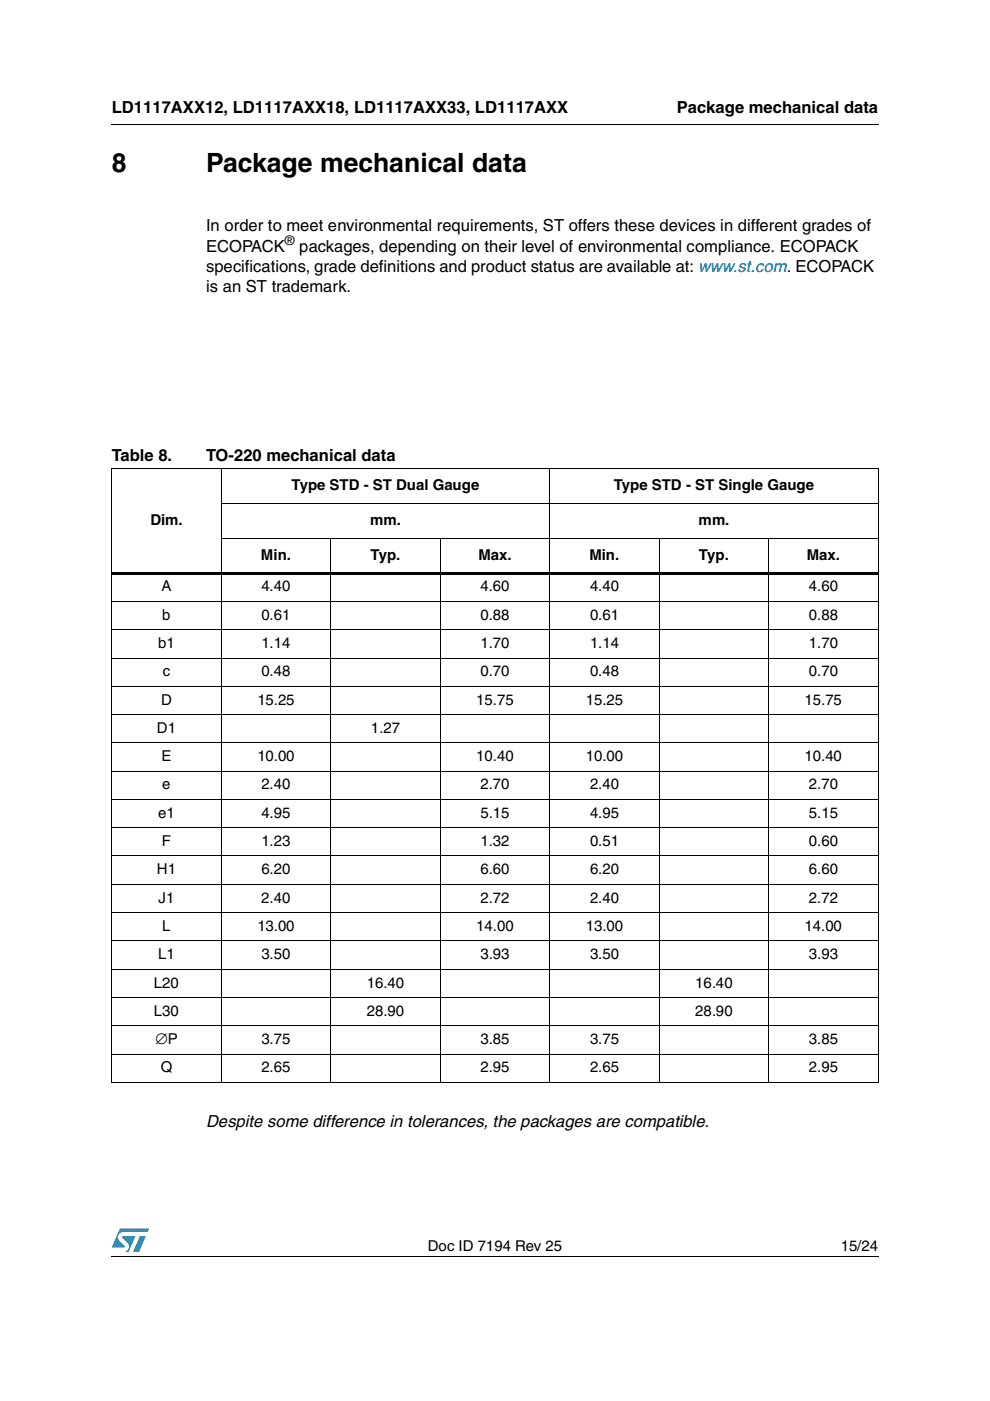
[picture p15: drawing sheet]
<svg xmlns="http://www.w3.org/2000/svg" width="210mm" height="297mm" viewBox="0 0 210 297" stroke-linecap="round" stroke-linejoin="round" font-family="sans-serif">
<defs><g id="words">
<g font-size="5.6">
<text x="23.7" y="36.4">8</text>
<text x="43.7" y="36.4">Package mechanical data</text>
</g>
<text font-size="3.6" x="43.7" y="238.9">Despite some difference in tolerances, the packages are compatible.</text>
<g font-size="3.5">
<text x="23.7" y="23.9">LD1117AXX12, LD1117AXX18, LD1117AXX33, LD1117AXX</text>
<text x="143.5" y="23.9">Package mechanical data</text>
<text x="43.7" y="49.1">In order to meet environmental requirements, ST offers these devices in different grades of</text>
<text x="43.7" y="53.3">ECOPACK</text>
<text x="63.5" y="53.3">packages, depending on their level of environmental compliance. ECOPACK</text>
<text x="43.7" y="57.6">specifications, grade definitions and product status are available at: www.st.com. ECOPACK</text>
<text x="43.7" y="61.8">is an ST trademark.</text>
<text x="23.7" y="97.8">Table 8.</text>
<text x="43.7" y="97.8">TO-220 mechanical data</text>
</g>
<g font-size="3.2">
<text x="61.8" y="103.9">Type STD - ST Dual Gauge</text>
<text x="130.1" y="103.9">Type STD - ST Single Gauge</text>
<text x="31.9" y="111.3">Dim.</text>
<text x="78.5" y="111.3">mm.</text>
<text x="148.1" y="111.3">mm.</text>
<text x="55.3" y="118.7">Min.</text>
<text x="78.6" y="118.7">Typ.</text>
<text x="101.4" y="118.7">Max.</text>
<text x="125" y="118.7">Min.</text>
<text x="148.2" y="118.7">Typ.</text>
<text x="171.1" y="118.7">Max.</text>
<text x="34.2" y="125.4">A</text>
<text x="55.4" y="125.4">4.40</text>
<text x="101.9" y="125.4">4.60</text>
<text x="125.1" y="125.4">4.40</text>
<text x="171.5" y="125.4">4.60</text>
<text x="34.4" y="131.4">b</text>
<text x="55.4" y="131.4">0.61</text>
<text x="101.9" y="131.4">0.88</text>
<text x="125.1" y="131.4">0.61</text>
<text x="171.5" y="131.4">0.88</text>
<text x="33.5" y="137.4">b1</text>
<text x="55.4" y="137.4">1.14</text>
<text x="101.9" y="137.4">1.70</text>
<text x="125.1" y="137.4">1.14</text>
<text x="171.5" y="137.4">1.70</text>
<text x="34.5" y="143.4">c</text>
<text x="55.4" y="143.4">0.48</text>
<text x="101.9" y="143.4">0.70</text>
<text x="125.1" y="143.4">0.48</text>
<text x="171.5" y="143.4">0.70</text>
<text x="34.2" y="149.4">D</text>
<text x="54.6" y="149.4">15.25</text>
<text x="101" y="149.4">15.75</text>
<text x="124.2" y="149.4">15.25</text>
<text x="170.6" y="149.4">15.75</text>
<text x="33.3" y="155.4">D1</text>
<text x="78.7" y="155.4">1.27</text>
<text x="34.2" y="161.4">E</text>
<text x="54.6" y="161.4">10.00</text>
<text x="101" y="161.4">10.40</text>
<text x="124.2" y="161.4">10.00</text>
<text x="170.6" y="161.4">10.40</text>
<text x="34.4" y="167.4">e</text>
<text x="55.4" y="167.4">2.40</text>
<text x="101.9" y="167.4">2.70</text>
<text x="125.1" y="167.4">2.40</text>
<text x="171.5" y="167.4">2.70</text>
<text x="33.5" y="173.4">e1</text>
<text x="55.4" y="173.4">4.95</text>
<text x="101.9" y="173.4">5.15</text>
<text x="125.1" y="173.4">4.95</text>
<text x="171.5" y="173.4">5.15</text>
<text x="34.3" y="179.4">F</text>
<text x="55.4" y="179.4">1.23</text>
<text x="101.9" y="179.4">1.32</text>
<text x="125.1" y="179.4">0.51</text>
<text x="171.5" y="179.4">0.60</text>
<text x="33.3" y="185.4">H1</text>
<text x="55.4" y="185.4">6.20</text>
<text x="101.9" y="185.4">6.60</text>
<text x="125.1" y="185.4">6.20</text>
<text x="171.5" y="185.4">6.60</text>
<text x="33.6" y="191.4">J1</text>
<text x="55.4" y="191.4">2.40</text>
<text x="101.8" y="191.4">2.72</text>
<text x="125.1" y="191.4">2.40</text>
<text x="171.5" y="191.4">2.72</text>
<text x="34.4" y="197.4">L</text>
<text x="54.6" y="197.4">13.00</text>
<text x="101" y="197.4">14.00</text>
<text x="124.2" y="197.4">13.00</text>
<text x="170.6" y="197.4">14.00</text>
<text x="33.5" y="203.4">L1</text>
<text x="55.4" y="203.4">3.50</text>
<text x="101.9" y="203.4">3.93</text>
<text x="125.1" y="203.4">3.50</text>
<text x="171.5" y="203.4">3.93</text>
<text x="32.6" y="209.4">L20</text>
<text x="77.8" y="209.4">16.40</text>
<text x="147.4" y="209.4">16.40</text>
<text x="32.6" y="215.3">L30</text>
<text x="77.8" y="215.3">28.90</text>
<text x="147.4" y="215.3">28.90</text>
<text x="32.9" y="221.4">∅P</text>
<text x="55.4" y="221.4">3.75</text>
<text x="101.9" y="221.4">3.85</text>
<text x="125.1" y="221.4">3.75</text>
<text x="171.5" y="221.4">3.85</text>
<text x="34.1" y="227.4">Q</text>
<text x="55.4" y="227.4">2.65</text>
<text x="101.9" y="227.4">2.95</text>
<text x="125.1" y="227.4">2.65</text>
<text x="171.5" y="227.4">2.95</text>
<text x="90.7" y="265.1">Doc ID 7194 Rev 25</text>
<text x="178.3" y="265.1">15/24</text>
</g>
<text font-size="2.8" x="60.4" y="51.9">®</text>
</g></defs>
<g fill="#009ad9">
<path d="M29.7 262.1h1.2l-1.4 3.3h-1.3z"/>
<path d="M25.4 260.5h6.2l-.3 .7h-5.2a1.13 1.13 0 0 0-1 .7 1.13 1.13 0 0 0 .3 1.3l1 .9v.4h-2.7z"/>
<path d="M26 262.1h2.7l-1.4 3.3h-.7a1.18 1.18 0 0 0 .4-1.9l-1-1z"/>
</g>
<path d="M23.6 26.2l.1 .2zM23.6 121.3h162.7v.5h-162.7zM23.6 266.3l.1 .1z" fill="#000"/>
<g fill="none" stroke="#000" stroke-width=".21">
<path d="M23.7 26.3h162.6M23.6 99.3h162.7M23.7 99.4v130M46.9 99.2v130.4M116.5 99.2v130.4M186.2 99.4v130M46.8 106.7h139.5M46.8 114.1h139.5M70.1 114v115.6M93.3 114v115.6M139.8 114v115.6M163 114v115.6"/>
<path d="M23.6 127.5h162.7M23.6 133.5h162.7M23.6 139.5h162.7M23.6 145.5h162.7M23.6 151.5h162.7M23.6 157.5h162.7M23.6 163.5h162.7M23.6 169.5h162.7M23.6 175.5h162.7M23.6 181.5h162.7M23.6 187.5h162.7M23.6 193.5h162.7"/>
<path d="M23.6 199.5h162.7M23.6 205.5h162.7M23.6 211.5h162.7M23.6 217.5h162.7M23.6 223.5h162.7M23.6 229.5h162.7M23.7 266.4h162.6"/>
</g>
<use href="#words"/>
</svg>
